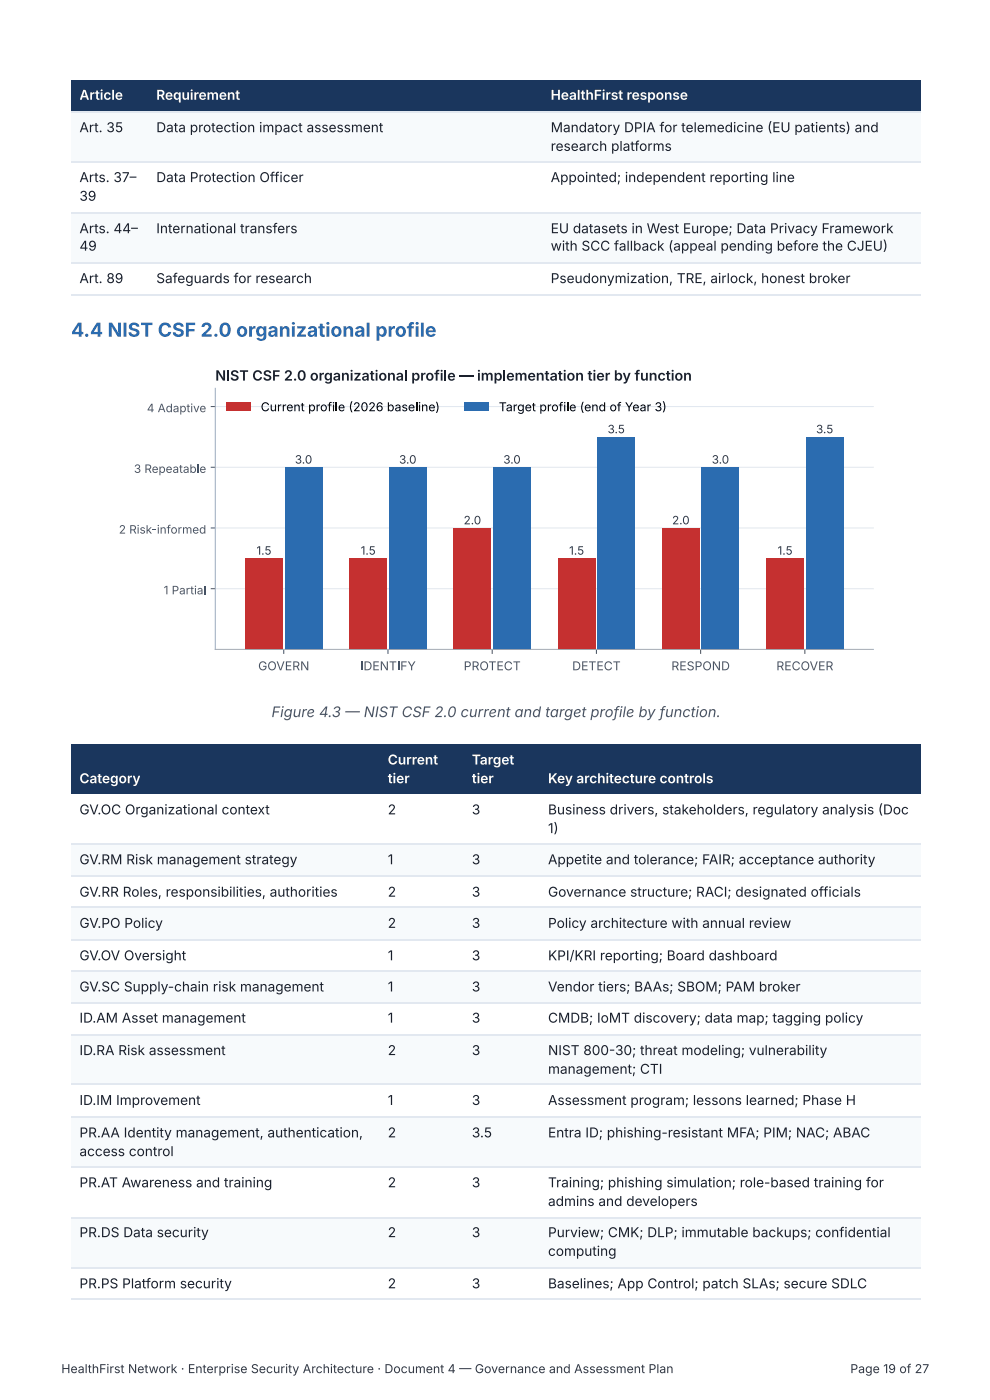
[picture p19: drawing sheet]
<svg xmlns="http://www.w3.org/2000/svg" width="210mm" height="297mm" viewBox="0 0 210 297" stroke-linecap="round" stroke-linejoin="round" font-family="sans-serif">
<defs><g id="words">
<text font-size="4.1" fill="#2b6cb0" x="15.1" y="71.4">4.4 NIST CSF 2.0 organizational profile</text>
<text font-size="3.1" fill="#4a5568" x="57.6" y="152.1">Figure 4.3 — NIST CSF 2.0 current and target profile by function.</text>
<g font-size="2.9" fill="#fff">
<text x="16.8" y="21.2">Article</text>
<text x="33.1" y="21.2">Requirement</text>
<text x="116.8" y="21.2">HealthFirst response</text>
<text x="16.8" y="166.2">Category</text>
<text x="82.2" y="162.2">Current</text>
<text x="82.2" y="166.2">tier</text>
<text x="100" y="162.2">Target</text>
<text x="100" y="166.2">tier</text>
<text x="116.2" y="166.2">Key architecture controls</text>
</g>
<g font-size="2.9" fill="#1a202c">
<text x="16.8" y="28">Art. 35</text>
<text x="33.1" y="28">Data protection impact assessment</text>
<text x="116.8" y="28">Mandatory DPIA for telemedicine (EU patients) and</text>
<text x="116.8" y="32">research platforms</text>
<text x="16.8" y="38.6">Arts. 37–</text>
<text x="33.1" y="38.6">Data Protection Officer</text>
<text x="116.8" y="38.6">Appointed; independent reporting line</text>
<text x="16.8" y="42.6">39</text>
<text x="16.8" y="49.5">Arts. 44–</text>
<text x="16.8" y="53.2">49</text>
<text x="33.1" y="49.5">International transfers</text>
<text x="116.8" y="49.5">EU datasets in West Europe; Data Privacy Framework</text>
<text x="116.8" y="53.2">with SCC fallback (appeal pending before the CJEU)</text>
<text x="16.8" y="60.1">Art. 89</text>
<text x="33.1" y="60.1">Safeguards for research</text>
<text x="116.8" y="60.1">Pseudonymization, TRE, airlock, honest broker</text>
<text x="16.8" y="172.8">GV.OC Organizational context</text>
<text x="82.2" y="172.8">2</text>
<text x="100" y="172.8">3</text>
<text x="116.2" y="172.8">Business drivers, stakeholders, regulatory analysis (Doc</text>
<text x="116.2" y="176.7">1)</text>
<text x="16.8" y="183.4">GV.RM Risk management strategy</text>
<text x="82.2" y="183.4">1</text>
<text x="100" y="183.4">3</text>
<text x="116.2" y="183.4">Appetite and tolerance; FAIR; acceptance authority</text>
<text x="16.8" y="190.2">GV.RR Roles, responsibilities, authorities</text>
<text x="82.2" y="190.2">2</text>
<text x="100" y="190.2">3</text>
<text x="116.2" y="190.2">Governance structure; RACI; designated officials</text>
<text x="16.8" y="196.9">GV.PO Policy</text>
<text x="82.2" y="196.9">2</text>
<text x="100" y="196.9">3</text>
<text x="116.2" y="196.9">Policy architecture with annual review</text>
<text x="16.8" y="203.7">GV.OV Oversight</text>
<text x="82.2" y="203.7">1</text>
<text x="100" y="203.7">3</text>
<text x="116.2" y="203.7">KPI/KRI reporting; Board dashboard</text>
<text x="16.8" y="210.3">GV.SC Supply-chain risk management</text>
<text x="82.2" y="210.3">1</text>
<text x="100" y="210.3">3</text>
<text x="116.2" y="210.3">Vendor tiers; BAAs; SBOM; PAM broker</text>
<text x="16.8" y="217">ID.AM Asset management</text>
<text x="82.2" y="217">1</text>
<text x="100" y="217">3</text>
<text x="116.2" y="217">CMDB; IoMT discovery; data map; tagging policy</text>
<text x="16.8" y="223.8">ID.RA Risk assessment</text>
<text x="82.2" y="223.8">2</text>
<text x="100" y="223.8">3</text>
<text x="116.2" y="223.8">NIST 800-30; threat modeling; vulnerability</text>
<text x="116.2" y="227.8">management; CTI</text>
<text x="16.8" y="234.4">ID.IM Improvement</text>
<text x="82.2" y="234.4">1</text>
<text x="100" y="234.4">3</text>
<text x="116.2" y="234.4">Assessment program; lessons learned; Phase H</text>
<text x="16.8" y="241.3">PR.AA Identity management, authentication,</text>
<text x="16.8" y="245.3">access control</text>
<text x="82.2" y="241.3">2</text>
<text x="100" y="241.3">3.5</text>
<text x="116.2" y="241.3">Entra ID; phishing-resistant MFA; PIM; NAC; ABAC</text>
<text x="16.8" y="251.9">PR.AT Awareness and training</text>
<text x="82.2" y="251.9">2</text>
<text x="100" y="251.9">3</text>
<text x="116.2" y="251.9">Training; phishing simulation; role-based training for</text>
<text x="116.2" y="255.9">admins and developers</text>
<text x="16.8" y="262.5">PR.DS Data security</text>
<text x="82.2" y="262.5">2</text>
<text x="100" y="262.5">3</text>
<text x="116.2" y="262.5">Purview; CMK; DLP; immutable backups; confidential</text>
<text x="116.2" y="266.4">computing</text>
<text x="16.8" y="273.3">PR.PS Platform security</text>
<text x="82.2" y="273.3">2</text>
<text x="100" y="273.3">3</text>
<text x="116.2" y="273.3">Baselines; App Control; patch SLAs; secure SDLC</text>
</g>
<g font-size="2.6" fill="#313842">
<text x="13" y="291.3">HealthFirst Network · Enterprise Security Architecture · Document 4 — Governance and Assessment Plan</text>
<text x="180.3" y="291.3">Page 19 of 27</text>
</g>
</g></defs>
<g fill="#1a365d">
<path d="M15.1 16.9h16.4v6.9h-16.4z"/>
<path d="M31.5 16.9h83.6v6.9h-83.6z"/>
<path d="M115.1 16.9h80v6.9h-80z"/>
</g>
<g fill="#f7fafc">
<path d="M15.1 23.8h16.4v10.6h-16.4z"/>
<path d="M31.5 23.8h83.6v10.6h-83.6z"/>
<path d="M115.1 23.8h80v10.6h-80z"/>
<path d="M15.1 45h16.4v10.8h-16.4z"/>
<path d="M31.5 45h83.6v10.8h-83.6z"/>
<path d="M115.1 45h80v10.8h-80z"/>
</g>
<path d="M15.1 23.7h180M15.1 34.3h180M15.1 45.1h180M15.1 55.7h180M15.1 62.6h180" fill="none" stroke="#e2e8f0" stroke-width=".26"/>
<g fill="#1a365d">
<path d="M15.1 158h65.3v10.5h-65.3z"/>
<path d="M80.4 158h17.8v10.5h-17.8z"/>
<path d="M98.2 158h16.1v10.5h-16.1z"/>
<path d="M114.3 158h80.8v10.5h-80.8z"/>
</g>
<g fill="#f7fafc">
<path d="M15.1 179.1h65.3v6.6h-65.3z"/>
<path d="M80.4 179.1h17.8v6.6h-17.8z"/>
<path d="M98.2 179.1h16.1v6.6h-16.1z"/>
<path d="M114.3 179.1h80.8v6.6h-80.8z"/>
<path d="M15.1 192.6h65.3v6.6h-65.3z"/>
<path d="M80.4 192.6h17.8v6.6h-17.8z"/>
<path d="M98.2 192.6h16.1v6.6h-16.1z"/>
<path d="M114.3 192.6h80.8v6.6h-80.8z"/>
<path d="M15.1 206.1h65.3v6.6h-65.3z"/>
<path d="M80.4 206.1h17.8v6.6h-17.8z"/>
<path d="M98.2 206.1h16.1v6.6h-16.1z"/>
<path d="M114.3 206.1h80.8v6.6h-80.8z"/>
<path d="M15.1 219.6h65.3v10.6h-65.3z"/>
<path d="M80.4 219.6h17.8v10.6h-17.8z"/>
<path d="M98.2 219.6h16.1v10.6h-16.1z"/>
<path d="M114.3 219.6h80.8v10.6h-80.8z"/>
<path d="M15.1 236.8h65.3v10.9h-65.3z"/>
<path d="M80.4 236.8h17.8v10.9h-17.8z"/>
<path d="M98.2 236.8h16.1v10.9h-16.1z"/>
<path d="M114.3 236.8h80.8v10.9h-80.8z"/>
<path d="M15.1 258.2h65.3v10.6h-65.3z"/>
<path d="M80.4 258.2h17.8v10.6h-17.8z"/>
<path d="M98.2 258.2h16.1v10.6h-16.1z"/>
<path d="M114.3 258.2h80.8v10.6h-80.8z"/>
</g>
<g fill="none" stroke="#e2e8f0" stroke-width=".26">
<path d="M15.1 179h180M15.1 185.9h180M15.1 192.5h180M15.1 199.4h180M15.1 206h180M15.1 212.9h180M15.1 219.5h180M15.1 230.1h180M15.1 236.9h180M15.1 247.5h180M15.1 258.4h180M15.1 268.9h180"/>
<path d="M15.1 275.6h180"/>
</g>
<g fill="#fff">
<path d="M22.2 74.9h165.9v70.9h-165.9z"/>
<path d="M45.6 82.4h139.6v55.4h-139.6z"/>
</g>
<path d="M60.2 137.8v.9" fill="none" stroke="#4a5568" stroke-width=".22"/>
<g fill="#4a5568">
<path d="M55.1 140.5a.8 .8 0 0 1 1.4 .4h-.2a.64 .64 0 0 0-1-.3 .64 .64 0 0 0-.1 1 .56 .56 0 0 0 .6 .4 .56 .56 0 0 0 .5-.5h-.5v-.2h.7a.87 .87 0 0 1-1.1 .9 .87 .87 0 0 1-.5-1.3z"/>
<path d="M58.6 140.3h.3l.6 1.7 .6-1.7h.2l-.7 1.9h-.3z"/>
<path d="M60.6 140.3h1.2v.2h-1v.6h.9v.3h-.9v.6h1v.2h-1.2z"/>
<path d="M63.9 140.3h.2l1 1.6v-1.6h.3v1.9h-.3l-1-1.6v1.6h-.2z"/>
<path d="M57.1 140.5a.91 .91 0 0 0 0 1.5 .91 .91 0 0 0 1.4-.3 .9 .9 0 0 0-.3-1.2 .9 .9 0 0 0-1.1 0zM57.2 140.7a.67 .67 0 0 1 1.1 .6 .67 .67 0 0 1-1.1 .5 .96 .96 0 0 1 0-1.1z"/>
<path d="M62.2 140.3v1.9h.2v-.7h.5l.4 .7h.2l-.4-.8a.58 .58 0 0 0 .4-.7 .58 .58 0 0 0-.7-.4zM62.4 140.5l.7 .1a.38 .38 0 0 1 0 .6l-.7 .1z"/>
</g>
<path d="M82.3 137.8v.9" fill="none" stroke="#4a5568" stroke-width=".22"/>
<g fill="#4a5568">
<path d="M76.6 140.3h.2v1.9h-.2z"/>
<path d="M79.2 140.3h1.1v.2h-.9v.6h.9v.3h-.9v.6h.9v.2h-1.1z"/>
<path d="M80.7 140.3h.3l1 1.6v-1.6h.2v1.9h-.3l-.9-1.6v1.6h-.3z"/>
<path d="M82.6 140.3h1.4v.2h-.6v1.7h-.2v-1.7h-.6z"/>
<path d="M84.4 140.3h.2v1.9h-.2z"/>
<path d="M85.1 140.3h1.1v.2h-.9v.7h.8v.2h-.8v.8h-.2z"/>
<path d="M86.5 140.3h.2l.6 .9 .5-.9h.3l-.7 1.1v.8h-.3v-.8z"/>
<path d="M77.3 140.3v1.9a1.06 1.06 0 0 0 1.3-.3 1.06 1.06 0 0 0-.1-1.3l-.2-.2zM77.5 140.5a.77 .77 0 0 1 1 .8 .77 .77 0 0 1-1 .7z"/>
</g>
<path d="M104.4 137.8v.9" fill="none" stroke="#4a5568" stroke-width=".22"/>
<g fill="#4a5568">
<path d="M103.7 140.3h1.4v.2h-.6v1.7h-.2v-1.7h-.6z"/>
<path d="M105.5 140.3h1.1v.2h-.9v.6h.9v.3h-.9v.6h.9v.2h-1.1z"/>
<path d="M107.2 140.5a.79 .79 0 0 1 .8-.2 .79 .79 0 0 1 .6 .6h-.3a.64 .64 0 0 0-.9-.3 .64 .64 0 0 0-.2 1 .56 .56 0 0 0 .6 .4 .56 .56 0 0 0 .5-.4h.3a.87 .87 0 0 1-1.2 .5 .87 .87 0 0 1-.4-1.2z"/>
<path d="M108.8 140.3h1.5v.2h-.6v1.7h-.3v-1.7h-.6z"/>
<path d="M98.5 140.3v1.9h.3v-.7a.76 .76 0 0 0 1-.6 .58 .58 0 0 0-.6-.6zM98.8 140.5l.6 .1a.42 .42 0 0 1 0 .7h-.6z"/>
<path d="M100.2 140.3v1.9h.2v-.7h.5l.4 .7h.3l-.5-.8a.58 .58 0 0 0 .4-.7 .58 .58 0 0 0-.7-.4zM100.4 140.5l.7 .1a.38 .38 0 0 1 0 .6l-.7 .1z"/>
<path d="M102 140.5a.91 .91 0 0 0 0 1.5 .91 .91 0 0 0 1.4-.3 .9 .9 0 0 0-.2-1.2 .9 .9 0 0 0-1.2 0zM102.2 140.7a.67 .67 0 0 1 1 .6 .67 .67 0 0 1-1 .5 .96 .96 0 0 1 0-1.1z"/>
</g>
<path d="M126.4 137.8v.9" fill="none" stroke="#4a5568" stroke-width=".22"/>
<g fill="#4a5568">
<path d="M123.4 140.3h1.2v.2h-.9v.6h.8v.3h-.8v.6h.9v.2h-1.2z"/>
<path d="M124.9 140.3h1.4v.2h-.6v1.7h-.2v-1.7h-.6z"/>
<path d="M126.7 140.3h1.1v.2h-.9v.6h.9v.3h-.9v.6h.9v.2h-1.1z"/>
<path d="M128.4 140.5a.79 .79 0 0 1 .8-.2 .79 .79 0 0 1 .6 .6h-.3a.64 .64 0 0 0-.9-.3 .64 .64 0 0 0-.2 1 .56 .56 0 0 0 .6 .4 .56 .56 0 0 0 .5-.4h.3a.87 .87 0 0 1-1.3 .5 .87 .87 0 0 1-.3-1.2z"/>
<path d="M130 140.3h1.5v.2h-.6v1.7h-.3v-1.7h-.6z"/>
<path d="M121.5 140.3v1.9a1.06 1.06 0 0 0 1.3-.3 1.06 1.06 0 0 0 0-1.3l-.3-.2zM121.8 140.5a.77 .77 0 0 1 1 .8 .77 .77 0 0 1-1 .7z"/>
</g>
<path d="M148.5 137.8v.9" fill="none" stroke="#4a5568" stroke-width=".22"/>
<g fill="#4a5568">
<path d="M144.2 140.3h1.2v.2h-.9v.6h.8v.3h-.8v.6h.9v.2h-1.2z"/>
<path d="M146 140.4a.71 .71 0 0 1 1.1 .4h-.3a.39 .39 0 0 0-.4-.3 .39 .39 0 0 0-.3 .5l.3 .1a.61 .61 0 0 1 .7 .7 .61 .61 0 0 1-1 .4l-.4-.5h.3a.43 .43 0 0 0 .5 .3 .43 .43 0 0 0 .3-.5l-.3-.1a.56 .56 0 0 1-.6-.3 .56 .56 0 0 1 .1-.7z"/>
<path d="M151.1 140.3h.3l1 1.6v-1.6h.2v1.9h-.2l-1-1.6v1.6h-.3z"/>
<path d="M142.6 140.3v1.9h.2v-.7h.5l.4 .7h.2l-.4-.8a.58 .58 0 0 0 .3-.7 .58 .58 0 0 0-.6-.4zM142.8 140.5l.6 .1a.38 .38 0 0 1 0 .6l-.6 .1z"/>
<path d="M147.5 140.3v1.9h.2v-.7a.76 .76 0 0 0 1.1-.6 .58 .58 0 0 0-.7-.6zM147.7 140.5l.7 .1a.42 .42 0 0 1 0 .7h-.7z"/>
<path d="M149.3 140.5a.91 .91 0 0 0 0 1.5 .91 .91 0 0 0 1.4-.3 .9 .9 0 0 0-.2-1.2 .9 .9 0 0 0-1.2 0zM149.5 140.7a.67 .67 0 0 1 1 .6 .67 .67 0 0 1-1 .5 .96 .96 0 0 1 0-1.1z"/>
<path d="M153.1 140.3v1.9a1.06 1.06 0 0 0 1.3-.3 1.06 1.06 0 0 0 0-1.3l-.3-.2zM153.3 140.5a.77 .77 0 0 1 1.1 .8 .77 .77 0 0 1-1.1 .7z"/>
</g>
<path d="M170.6 137.8v.9" fill="none" stroke="#4a5568" stroke-width=".22"/>
<g fill="#4a5568">
<path d="M166.5 140.3h1.2v.2h-1v.6h.9v.3h-.9v.6h1v.2h-1.2z"/>
<path d="M168.2 140.5a.79 .79 0 0 1 .8-.2 .79 .79 0 0 1 .6 .6h-.2a.64 .64 0 0 0-1-.3 .64 .64 0 0 0-.1 1 .56 .56 0 0 0 .5 .4 .56 .56 0 0 0 .6-.4h.2a.87 .87 0 0 1-1.2 .5 .87 .87 0 0 1-.3-1.2z"/>
<path d="M171.7 140.3h.3l.5 1.7 .6-1.7h.3l-.7 1.9h-.3z"/>
<path d="M173.7 140.3h1.1v.2h-.9v.6h.9v.3h-.9v.6h.9v.2h-1.1z"/>
<path d="M164.8 140.3v1.9h.3v-.7h.4l.4 .7h.3l-.4-.8a.58 .58 0 0 0 .3-.7 .58 .58 0 0 0-.6-.4zM165.1 140.5l.6 .1a.38 .38 0 0 1 0 .6l-.6 .1z"/>
<path d="M170.1 140.5a.91 .91 0 0 0 0 1.5 .91 .91 0 0 0 1.4-.3 .9 .9 0 0 0-.2-1.2 .9 .9 0 0 0-1.2 0zM170.3 140.7a.67 .67 0 0 1 1 .6 .67 .67 0 0 1-1 .5 .96 .96 0 0 1 0-1.1z"/>
<path d="M175.2 140.3v1.9h.3v-.7h.4l.4 .7h.3l-.4-.8a.58 .58 0 0 0 .3-.7 .58 .58 0 0 0-.6-.4zM175.5 140.5l.6 .1a.38 .38 0 0 1 0 .6l-.6 .1z"/>
</g>
<path d="M45.6 124.9h139.6" fill="none" stroke="#e2e8f0" stroke-width=".22"/>
<path d="M44.7 124.9h.9" fill="none" stroke="#4a5568" stroke-width=".22"/>
<g fill="#4a5568">
<path d="M34.8 124.6l.4-.3h.3v1.8h-.2v-1.6l-.5 .3z"/>
<path d="M39.6 124.7h.2v.2l.4-.2v.2l-.4 .2v1h-.2z"/>
<path d="M40.6 124.4h.2v.3h.3v.2h-.3v.8l.3 .4-.5-.2v-1h-.2v-.2h.2z"/>
<path d="M43.3 124.3h.2v1.8h-.2z"/>
<path d="M36.6 124.3v1.8h.2v-.7a.72 .72 0 0 0 1-.5 .54 .54 0 0 0-.6-.6zM36.8 124.5h.7a.4 .4 0 0 1 0 .7h-.7z"/>
<path d="M38.3 124.9l-.2 .1 .2 .1 .5-.2 .2 .3-.2 .1a.53 .53 0 0 0-.7 .6l.4 .2 .5-.2v.2h.2l-.1-1.2-.4-.2zM38.3 125.6l.7-.2a.36 .36 0 0 1-.2 .5 .36 .36 0 0 1-.5-.2z"/>
<path d="M41.3 124.7v1.4h.2v-1.4zM41.3 124.4a.15 .15 0 0 0 .3 0 .15 .15 0 0 0-.3 0z"/>
<path d="M42 124.9l-.1 .1 .2 .1 .5-.2 .1 .3-.1 .1a.53 .53 0 0 0-.7 .6l.4 .2 .4-.2v.2h.2l-.1-1.2-.4-.2zM42.1 125.6l.6-.2a.36 .36 0 0 1-.2 .5 .36 .36 0 0 1-.4-.2z"/>
</g>
<path d="M45.6 112h139.6" fill="none" stroke="#e2e8f0" stroke-width=".22"/>
<path d="M44.7 112h.9" fill="none" stroke="#4a5568" stroke-width=".22"/>
<g fill="#4a5568">
<path d="M25.5 111.6a.55 .55 0 0 1 .8-.1 .55 .55 0 0 1 0 .8l-.6 .7h.8v.2h-1.1l.7-1a.34 .34 0 0 0 0-.6 .34 .34 0 0 0-.5 .3h-.2z"/>
<path d="M29.8 112a.55 .55 0 0 1 .9 .2l-.4-.2-.3 .2 .6 .3 .2 .3a.55 .55 0 0 1-.5 .4 .55 .55 0 0 1-.6-.3l.2-.1 .3 .2 .3-.2-.7-.4z"/>
<path d="M31.1 111.4h.2v1.1l.6-.6h.3l-.6 .5 .6 .8h-.3l-.5-.6-.1 .1v.5h-.2z"/>
<path d="M32.3 112.3h.8v.2h-.8z"/>
<path d="M34.1 111.9h.2v.2l.1-.1a.47 .47 0 0 1 .7 .1v1.1h-.2v-.8a.32 .32 0 0 0-.2-.4 .32 .32 0 0 0-.4 .2v1h-.2z"/>
<path d="M35.7 111.5l.5-.1-.4 .3v.2h.3v.1h-.3v1.2h-.2v-1.2h-.3v-.1h.3z"/>
<path d="M37.8 111.9h.2l.1 .2 .4-.3v.3l-.4 .1-.1 1h-.2z"/>
<path d="M38.8 111.9h.2v.2l.4-.3 .3 .3 .1-.1a.44 .44 0 0 1 .5-.1 .44 .44 0 0 1 .3 .4v.9h-.2v-.9l-.3-.3-.3 .2v1h-.2l-.1-1-.3-.1-.2 .3v.8h-.2z"/>
<path d="M27.6 111.4v1.8h.2v-.7h.5l.3 .7h.3l-.4-.7a.55 .55 0 0 0 .3-.7 .55 .55 0 0 0-.6-.4zM27.8 111.6l.6 .1a.36 .36 0 0 1 0 .6h-.6z"/>
<path d="M29.2 111.9v1.3h.2v-1.3zM29.1 111.5a.15 .15 0 0 0 .3 0 .15 .15 0 0 0-.3 0z"/>
<path d="M33.5 111.9v1.3h.2v-1.3zM33.4 111.5a.15 .15 0 0 0 .3 0 .15 .15 0 0 0-.3 0z"/>
<path d="M36.2 112.6a.67 .67 0 0 0 1.3 0 .67 .67 0 0 0-1.3 0zM36.4 112.6a.5 .5 0 0 1 1 0 .5 .5 0 0 1-1 0z"/>
<path d="M41.1 112a.67 .67 0 0 0 0 1 .67 .67 0 0 0 1-.1l-.2-.1a.39 .39 0 0 1-.7 0l-.1-.2 1-.1a.59 .59 0 0 0-.3-.6 .59 .59 0 0 0-.7 .1zM41.3 112.1a.37 .37 0 0 1 .4 0 .37 .37 0 0 1 .2 .3h-.8z"/>
<path d="M42.5 112a.63 .63 0 0 0-.1 .9 .63 .63 0 0 0 .9 .1v.2h.2v-1.8h-.2v.7l-.1-.1a.5 .5 0 0 0-.7 0zM42.5 112.6a.46 .46 0 0 1 .9 0 .46 .46 0 0 1-.9 0z"/>
</g>
<path d="M45.6 99.1h139.6" fill="none" stroke="#e2e8f0" stroke-width=".22"/>
<path d="M44.7 99.1h.9" fill="none" stroke="#4a5568" stroke-width=".22"/>
<g fill="#4a5568">
<path d="M28.7 98.7a.55 .55 0 0 1 .7-.2 .55 .55 0 0 1 .3 .7l-.3 .2 .2 .1a.58 .58 0 0 1-.3 .9 .58 .58 0 0 1-.8-.5h.3l.2 .2a.37 .37 0 0 0 .4 0 .37 .37 0 0 0 .1-.4l-.5-.2v-.2h.3a.3 .3 0 0 0 .2-.4 .3 .3 0 0 0-.3-.2l-.6 .3z"/>
<path d="M38.2 98.7h.2v.3h.3v.2h-.3v.8l.3 .3-.5-.1v-1h-.2v-.2h.2z"/>
<path d="M41.9 98.5h.2v1.8h-.2z"/>
<path d="M30.8 98.5v1.8h.3v-.7h.4l.4 .7h.2l-.4-.7a.55 .55 0 0 0 .3-.7 .55 .55 0 0 0-.6-.4zM31.1 98.7l.6 .1a.36 .36 0 0 1 0 .6h-.6z"/>
<path d="M32.5 99.2a.67 .67 0 0 0 0 1 .67 .67 0 0 0 1-.2h-.2a.39 .39 0 0 1-.7 0l-.1-.3 1-.1a.59 .59 0 0 0-.4-.6 .59 .59 0 0 0-.6 .2zM32.7 99.2a.37 .37 0 0 1 .4 0 .37 .37 0 0 1 .2 .3h-.8z"/>
<path d="M33.8 99v1.8h.2v-.7a.55 .55 0 0 0 .7 .2 .55 .55 0 0 0 .3-.6 .55 .55 0 0 0-.3-.7 .55 .55 0 0 0-.7 .2v-.2zM33.9 99.7a.46 .46 0 0 1 .9 0 .46 .46 0 0 1-.9 0z"/>
<path d="M35.4 99.2a.67 .67 0 0 0 0 1 .67 .67 0 0 0 1-.2h-.2a.39 .39 0 0 1-.7 0v-.3l.9-.1a.59 .59 0 0 0-.3-.6 .59 .59 0 0 0-.7 .2zM35.6 99.2a.37 .37 0 0 1 .4 0 .37 .37 0 0 1 .2 .3h-.7z"/>
<path d="M36.9 99.1l-.2 .2 .2 .1 .5-.2 .2 .2-.2 .1a.53 .53 0 0 0-.6 .7l.3 .2 .5-.3v.2h.2l-.1-1.2-.4-.1zM37 99.8l.6-.1a.36 .36 0 0 1-.2 .4 .36 .36 0 0 1-.5-.1z"/>
<path d="M39.1 99.1l-.2 .2 .2 .1 .5-.2 .2 .2-.2 .1a.53 .53 0 0 0-.6 .7l.4 .2 .4-.3v.2h.2l-.1-1.2-.4-.1zM39.2 99.8l.6-.1a.36 .36 0 0 1-.2 .4 .36 .36 0 0 1-.5-.1z"/>
<path d="M40.4 98.5v1.8h.2v-.2a.6 .6 0 0 0 .8 .1 .6 .6 0 0 0 .1-.8 .52 .52 0 0 0-.4-.4 .52 .52 0 0 0-.5 .2v-.7zM40.5 99.7a.46 .46 0 0 1 .9 0 .46 .46 0 0 1-.9 0z"/>
<path d="M42.6 99.2a.67 .67 0 0 0 0 1 .67 .67 0 0 0 1-.2h-.2a.39 .39 0 0 1-.7 0l-.1-.3 1-.1a.59 .59 0 0 0-.3-.6 .59 .59 0 0 0-.7 .2zM42.8 99.2a.37 .37 0 0 1 .4 0 .37 .37 0 0 1 .2 .3h-.8z"/>
</g>
<path d="M45.6 86.3h139.6" fill="none" stroke="#e2e8f0" stroke-width=".22"/>
<path d="M44.7 86.3h.9" fill="none" stroke="#4a5568" stroke-width=".22"/>
<g fill="#4a5568">
<path d="M39.8 85.8h.2v.3h.3v.2h-.3v.8l.3 .3-.5-.1v-1h-.2v-.2h.2z"/>
<path d="M41 86.1h.2l.4 1.1 .4-1.1h.3l-.5 1.3h-.3z"/>
<path d="M32.1 85.7l-.8 1.4h.8v.3h.2v-.3h.3v-.2h-.3v-1.2zM32.1 85.9v1h-.6z"/>
<path d="M34.1 85.7l-.6 1.7h.2l.2-.5h.7l.2 .5h.3l-.7-1.7zM34.3 85.8l.3 .9h-.6z"/>
<path d="M35.4 86.3a.63 .63 0 0 0-.1 .9 .63 .63 0 0 0 .9 0v.2h.3v-1.7h-.3v.6v-.1a.5 .5 0 0 0-.8 .1zM35.4 86.8a.46 .46 0 0 1 .9 0 .46 .46 0 0 1-.9 0z"/>
<path d="M36.9 86.2l-.1 .2 .2 .1 .5-.2 .1 .2-.1 .1a.53 .53 0 0 0-.7 .7l.4 .2 .4-.2v.1h.2l-.1-1.2-.4-.1zM37 87l.6-.2a.36 .36 0 0 1-.2 .4 .36 .36 0 0 1-.4-.1z"/>
<path d="M38.2 86.1v1.8h.2v-.7a.55 .55 0 0 0 .7 .2 .55 .55 0 0 0 .3-.6 .55 .55 0 0 0-.3-.7 .55 .55 0 0 0-.7 .2v-.2zM38.4 86.8a.46 .46 0 0 1 .9 0 .46 .46 0 0 1-.9 0z"/>
<path d="M40.5 86.1v1.3h.3v-1.3zM40.5 85.7a.15 .15 0 0 0 .3 0 .15 .15 0 0 0-.3 0z"/>
<path d="M42.6 86.3a.67 .67 0 0 0 0 1 .67 .67 0 0 0 1-.2h-.2a.39 .39 0 0 1-.7 0l-.1-.3h1a.59 .59 0 0 0-.3-.7 .59 .59 0 0 0-.7 .2zM42.8 86.3a.37 .37 0 0 1 .4 0 .37 .37 0 0 1 .2 .4h-.8z"/>
</g>
<g fill="#c53030">
<path d="M52 118.5h7.9v19.3h-7.9z"/>
<path d="M74.1 118.5h7.9v19.3h-7.9z"/>
<path d="M96.2 112h7.9v25.8h-7.9z"/>
<path d="M118.3 118.5h7.9v19.3h-7.9z"/>
<path d="M140.4 112h7.9v25.8h-7.9z"/>
<path d="M162.5 118.5h7.9v19.3h-7.9z"/>
</g>
<g fill="#2b6cb0">
<path d="M60.4 99.1h7.9v38.7h-7.9z"/>
<path d="M82.5 99.1h7.9v38.7h-7.9z"/>
<path d="M104.6 99.1h7.9v38.7h-7.9z"/>
<path d="M126.7 92.7h7.9v45.1h-7.9z"/>
<path d="M148.8 99.1h7.9v38.7h-7.9z"/>
<path d="M170.9 92.7h7.9v45.1h-7.9z"/>
</g>
<path d="M45.6 82.4v55.4h139.6" fill="none" stroke="#a0aec0" stroke-width=".22"/>
<g fill="#2d3748">
<path d="M54.5 116.2l.4-.3h.3v1.8h-.3v-1.6l-.4 .3z"/>
<path d="M56.4 115.9h.9v.2h-.7l-.1 .5a.59 .59 0 0 1 .8 .3 .59 .59 0 0 1-.3 .8 .59 .59 0 0 1-.8-.5l.3 .2a.4 .4 0 0 0 .6-.1 .4 .4 0 0 0-.1-.5 .4 .4 0 0 0-.5 0h-.2z"/>
<path d="M76.6 116.2l.4-.3h.3v1.8h-.3v-1.6l-.4 .3z"/>
<path d="M78.5 115.9h.9v.2h-.7l-.1 .5a.59 .59 0 0 1 .8 .3 .59 .59 0 0 1-.3 .8 .59 .59 0 0 1-.8-.5l.3 .2a.4 .4 0 0 0 .6-.1 .4 .4 0 0 0-.1-.5 .4 .4 0 0 0-.5 0h-.2z"/>
<path d="M98.6 109.7a.55 .55 0 0 1 .8-.2 .55 .55 0 0 1 0 .8l-.6 .7h.8v.2h-1.1l.7-1a.34 .34 0 0 0 0-.5 .34 .34 0 0 0-.5 .3h-.2z"/>
<path d="M120.8 116.2l.4-.3h.2v1.8h-.2v-1.6l-.4 .3z"/>
<path d="M122.7 115.9h.9v.2h-.7l-.1 .5a.59 .59 0 0 1 .8 .3 .59 .59 0 0 1-.3 .8 .59 .59 0 0 1-.8-.5l.3 .2a.4 .4 0 0 0 .6-.1 .4 .4 0 0 0-.1-.5 .4 .4 0 0 0-.5 0h-.2z"/>
<path d="M142.8 109.7a.55 .55 0 0 1 .8-.2 .55 .55 0 0 1 0 .8l-.6 .7h.8v.2h-1.1l.7-1a.34 .34 0 0 0 0-.5 .34 .34 0 0 0-.5 .3h-.2z"/>
<path d="M165 116.2l.4-.3h.2v1.8h-.2v-1.6l-.4 .3z"/>
<path d="M166.9 115.9h.9v.2h-.8v.5a.59 .59 0 0 1 .8 .3 .59 .59 0 0 1-.3 .8 .59 .59 0 0 1-.8-.5l.3 .2a.4 .4 0 0 0 .6-.1 .4 .4 0 0 0-.1-.5 .4 .4 0 0 0-.5 0h-.3z"/>
<path d="M62.8 96.8a.55 .55 0 0 1 .7-.2 .55 .55 0 0 1 .3 .6l-.3 .2 .2 .1a.58 .58 0 0 1-.3 .9 .58 .58 0 0 1-.7-.5h.2l.2 .2a.37 .37 0 0 0 .4 0 .37 .37 0 0 0 .1-.4l-.5-.2v-.2h.3a.3 .3 0 0 0 .2-.3 .3 .3 0 0 0-.3-.3l-.6 .3z"/>
<path d="M84.9 96.8a.55 .55 0 0 1 .7-.2 .55 .55 0 0 1 .3 .6l-.3 .2 .2 .1a.58 .58 0 0 1-.3 .9 .58 .58 0 0 1-.7-.5h.2l.2 .2a.37 .37 0 0 0 .4 0 .37 .37 0 0 0 .1-.4l-.5-.2v-.2h.3a.3 .3 0 0 0 .2-.3 .3 .3 0 0 0-.3-.3l-.6 .3z"/>
<path d="M107 96.8a.55 .55 0 0 1 .7-.2 .55 .55 0 0 1 .3 .6l-.3 .2 .2 .1a.58 .58 0 0 1-.3 .9 .58 .58 0 0 1-.7-.5h.2l.2 .2a.37 .37 0 0 0 .4 0 .37 .37 0 0 0 .1-.4l-.5-.2v-.2h.3a.3 .3 0 0 0 .2-.3 .3 .3 0 0 0-.3-.3l-.6 .3z"/>
<path d="M129.1 90.3a.55 .55 0 0 1 .7-.2 .55 .55 0 0 1 .3 .7l-.3 .2 .2 .1a.58 .58 0 0 1-.2 .9 .58 .58 0 0 1-.8-.5h.2l.2 .2a.37 .37 0 0 0 .4 0 .37 .37 0 0 0 .1-.4l-.5-.2v-.2h.3a.3 .3 0 0 0 .2-.4 .3 .3 0 0 0-.3-.2l-.6 .3z"/>
<path d="M131.3 90.1h.9v.2h-.7l-.1 .6a.59 .59 0 0 1 .9 .2 .59 .59 0 0 1-.4 .8 .59 .59 0 0 1-.7-.4l.2 .1a.4 .4 0 0 0 .6 0 .4 .4 0 0 0 0-.6 .4 .4 0 0 0-.6 0h-.2z"/>
<path d="M151.2 96.8a.55 .55 0 0 1 .7-.2 .55 .55 0 0 1 .3 .6l-.3 .2 .2 .1a.58 .58 0 0 1-.3 .9 .58 .58 0 0 1-.7-.5h.2l.2 .2a.37 .37 0 0 0 .4 0 .37 .37 0 0 0 .1-.4l-.5-.2v-.2h.3a.3 .3 0 0 0 .2-.3 .3 .3 0 0 0-.3-.3l-.6 .3z"/>
<path d="M173.3 90.3a.55 .55 0 0 1 .7-.2 .55 .55 0 0 1 .3 .7l-.3 .2 .2 .1a.58 .58 0 0 1-.3 .9 .58 .58 0 0 1-.7-.5h.2l.2 .2a.37 .37 0 0 0 .4 0 .37 .37 0 0 0 .1-.4l-.5-.2v-.2h.3a.3 .3 0 0 0 .2-.4 .3 .3 0 0 0-.3-.2l-.6 .3z"/>
<path d="M175.5 90.1h.9v.2h-.7l-.1 .6a.59 .59 0 0 1 .9 .2 .59 .59 0 0 1-.4 .8 .59 .59 0 0 1-.8-.4l.3 .1a.4 .4 0 0 0 .6 0 .4 .4 0 0 0 0-.6 .4 .4 0 0 0-.6 0h-.2z"/>
<path d="M100.8 109.7a1.02 1.02 0 0 0 .4 1.6 .99 .99 0 0 0 .7-1 .99 .99 0 0 0-.7-.9zM101.1 109.7l.1-.1a.84 .84 0 0 1 0 1.5 .86 .86 0 0 1-.1-1.4z"/>
<path d="M145 109.7a1.02 1.02 0 0 0 .4 1.6 .99 .99 0 0 0 .7-1 .99 .99 0 0 0-.7-.9zM145.2 109.7l.2-.1a.84 .84 0 0 1 0 1.5 .86 .86 0 0 1-.2-1.4z"/>
<path d="M65 96.8a1.02 1.02 0 0 0 .4 1.6 .99 .99 0 0 0 .6-.9 .99 .99 0 0 0-.6-1zM65.2 96.8l.2-.1a.84 .84 0 0 1 0 1.5 .86 .86 0 0 1-.2-1.4z"/>
<path d="M87 96.8a1.02 1.02 0 0 0 .5 1.6 .99 .99 0 0 0 .6-.9 .99 .99 0 0 0-.6-1zM87.3 96.8l.2-.1a.84 .84 0 0 1 0 1.5 .86 .86 0 0 1-.2-1.4z"/>
<path d="M109.1 96.8a1.02 1.02 0 0 0 .5 1.6 .99 .99 0 0 0 .6-.9 .99 .99 0 0 0-.6-1zM109.4 96.8l.2-.1a.84 .84 0 0 1 0 1.5 .86 .86 0 0 1-.2-1.4z"/>
<path d="M153.3 96.8a1.02 1.02 0 0 0 .5 1.6 .99 .99 0 0 0 .6-.9 .99 .99 0 0 0-.6-1zM153.6 96.8l.2-.1a.84 .84 0 0 1 0 1.5 .86 .86 0 0 1-.2-1.4z"/>
<circle cx="55.7" cy="117.5" r=".16"/>
<circle cx="77.8" cy="117.5" r=".16"/>
<circle cx="100.2" cy="111.1" r=".16"/>
<circle cx="122" cy="117.5" r=".16"/>
<circle cx="144.3" cy="111.1" r=".16"/>
<circle cx="166.2" cy="117.5" r=".16"/>
<circle cx="64.3" cy="98.2" r=".16"/>
<circle cx="86.4" cy="98.2" r=".16"/>
<circle cx="108.5" cy="98.2" r=".16"/>
<circle cx="130.6" cy="91.8" r=".16"/>
<circle cx="152.7" cy="98.2" r=".16"/>
<circle cx="174.8" cy="91.8" r=".16"/>
</g>
<path d="M45.9 78.6h.4l1 1.7v-1.7h.4v2.1h-.4l-1.1-1.7 .1 1.7h-.4z" fill="#1a202c"/>
<path d="M48.4 78.6v2.1" fill="none" stroke="#1a202c" stroke-width=".39"/>
<g fill="#1a202c">
<path d="M49.2 78.7a.84 .84 0 0 1 1.4 .5h-.4a.38 .38 0 0 0-.5-.3 .38 .38 0 0 0-.3 .4l.2 .1a.77 .77 0 0 1 .8 .3 .77 .77 0 0 1 0 .9 .9 .9 0 0 1-1.5-.5h.4a.43 .43 0 0 0 .5 .3 .43 .43 0 0 0 .3-.4l-.3-.2a.66 .66 0 0 1-.7-.3 .66 .66 0 0 1 .1-.8z"/>
<path d="M50.9 78.6h1.7v.3h-.7v1.8h-.4v-1.8h-.6z"/>
<path d="M54 78.7a.95 .95 0 0 1 1.6 .6h-.4a.6 .6 0 0 0-.8-.4 .6 .6 0 0 0-.4 .8 .6 .6 0 0 0 .4 .7 .6 .6 0 0 0 .8-.4h.4a1.02 1.02 0 0 1-1.4 .7 1.02 1.02 0 0 1-.5-1.4z"/>
<path d="M56.1 78.7a.84 .84 0 0 1 1.4 .5h-.4a.38 .38 0 0 0-.4-.3 .38 .38 0 0 0-.3 .4l.1 .1a.77 .77 0 0 1 .8 .3 .77 .77 0 0 1 0 .9 .9 .9 0 0 1-1.5-.5h.4a.43 .43 0 0 0 .5 .3 .43 .43 0 0 0 .4-.4l-.4-.2a.66 .66 0 0 1-.7-.3 .66 .66 0 0 1 .1-.8z"/>
<path d="M57.9 78.6h1.4v.3h-1v.6h.9v.4h-.9v.8h-.4z"/>
<path d="M60.6 78.7a.72 .72 0 0 1 1 0 .72 .72 0 0 1 0 1l-.7 .7h1v.3h-1.5v-.2l.9-1a.37 .37 0 0 0 0-.6 .37 .37 0 0 0-.5 .3h-.4z"/>
<path d="M67.8 79.1h.3v.3l.3-.3h.3v.3l-.5 .2-.1 1.1h-.3z"/>
<path d="M72.5 79.1h.4v.3a.56 .56 0 0 1 .6-.3 .56 .56 0 0 1 .4 .6v1h-.3l-.1-1.1a.34 .34 0 0 0-.6 0v1.1h-.4z"/>
<path d="M75.1 79.1h1.3v.3l-.8 1h.9v.3h-1.4v-.2l.9-1.1h-.9z"/>
<path d="M78.6 78.7h.4v.4h.3v.3h-.3v.9l.3 .1 .1 .3h-.5l-.2-.1-.1-1.2h-.2v-.3h.2z"/>
<path d="M82.3 79.1h.3v.3a.56 .56 0 0 1 .7-.3 .56 .56 0 0 1 .4 .6v1h-.4v-1.1a.34 .34 0 0 0-.6 0v1.1h-.4z"/>
<path d="M63.3 78.8a1.21 1.21 0 0 0 .7 2 1.17 1.17 0 0 0 .8-1.1 1.17 1.17 0 0 0-.8-1.2zM63.8 78.9h.2a.93 .93 0 0 1 0 1.5 .95 .95 0 0 1-.2-1.5z"/>
<path d="M65.8 79.9a.84 .84 0 0 0 1.6 0 .84 .84 0 0 0-1.6 0zM66.4 79.5a.49 .49 0 0 1 .6 .4 .49 .49 0 0 1-.6 .5 .71 .71 0 0 1 0-.9z"/>
<path d="M69 79.3a.77 .77 0 0 0-.2 1 .77 .77 0 0 0 1.1 .3l.1-.1v.3a.43 .43 0 0 1-.4 .3 .43 .43 0 0 1-.4-.2l-.3 .1a.82 .82 0 0 0 .8 .4 .82 .82 0 0 0 .7-.6v-1.7h-.4v.3a.56 .56 0 0 0-1-.1zM69.1 80a.5 .5 0 0 1 1 0 .5 .5 0 0 1-1 0z"/>
<path d="M70.9 79.3l-.2 .2 .4 .1 .3-.2 .3 .1v.2l-.4 .1a.52 .52 0 0 0-.6 .6 .52 .52 0 0 0 .8 .3l.2-.2v.2h.4v-1.1a.72 .72 0 0 0-1.2-.3zM71.1 80.2l.6-.2a.37 .37 0 0 1-.2 .4 .37 .37 0 0 1-.4-.1z"/>
<path d="M74.4 79.1v1.6h.3v-1.6zM74.3 78.7a.25 .25 0 0 0 .5 0 .25 .25 0 0 0-.5 0z"/>
<path d="M77 79.3l-.2 .2 .4 .1 .3-.2 .3 .1-.1 .2-.3 .1a.52 .52 0 0 0-.6 .6 .52 .52 0 0 0 .7 .3l.3-.2v.2h.4v-1.1a.72 .72 0 0 0-1.2-.3zM77.2 80.2l.6-.2a.37 .37 0 0 1-.2 .4 .37 .37 0 0 1-.5-.1z"/>
<path d="M79.6 79.1v1.6h.4v-1.6zM79.6 78.7a.25 .25 0 0 0 .5 0 .25 .25 0 0 0-.5 0z"/>
<path d="M80.3 79.9a.85 .85 0 0 0 1.7 0 .85 .85 0 0 0-1.7 0zM80.9 79.5a.49 .49 0 0 1 .6 .4 .49 .49 0 0 1-.6 .5 .71 .71 0 0 1 0-.9z"/>
<path d="M84.2 79.3l-.1 .2 .3 .1 .4-.2 .2 .1v.2l-.3 .1a.52 .52 0 0 0-.7 .6 .52 .52 0 0 0 .8 .3l.3-.2v.2h.3v-1.1a.72 .72 0 0 0-1.2-.3zM84.4 80.2l.7-.2a.37 .37 0 0 1-.2 .4 .37 .37 0 0 1-.5-.1z"/>
<circle cx="62.6" cy="80.5" r=".24"/>
</g>
<path d="M86 78.6v2.1" fill="none" stroke="#1a202c" stroke-width=".38"/>
<g fill="#1a202c">
<path d="M89.3 79.1h.4v.3l.2-.3h.3v.3l-.5 .2v1.1h-.4z"/>
<path d="M92.5 78.7l.1-.2h.6l-.1 .3h-.3v.2v.1h.3v.3h-.3v1.3h-.4v-1.3h-.3v-.3h.3z"/>
<path d="M87.4 79.1v2.3h.4v-.9a.65 .65 0 0 0 .8 .2 .65 .65 0 0 0 .4-.8 .66 .66 0 0 0-.4-.8 .66 .66 0 0 0-.8 .3v-.3zM87.7 80a.48 .48 0 0 1 .9 0 .48 .48 0 0 1-.9 0z"/>
<path d="M90.3 79.9a.84 .84 0 0 0 1.6 0 .84 .84 0 0 0-1.6 0zM90.9 79.5a.49 .49 0 0 1 .6 .4 .49 .49 0 0 1-.6 .5 .71 .71 0 0 1 0-.9z"/>
<path d="M93.4 79.1v1.6h.4v-1.6zM93.4 78.7a.25 .25 0 0 0 .5 0 .25 .25 0 0 0-.5 0z"/>
</g>
<path d="M94.4 78.6v2.1" fill="none" stroke="#1a202c" stroke-width=".38"/>
<path d="M95.2 79.3a.83 .83 0 0 0 0 1.3 .83 .83 0 0 0 1.3-.3h-.4l-.2 .2-.4-.1-.2-.4h1.2a.77 .77 0 0 0-.4-.8 .77 .77 0 0 0-.9 .1zM95.5 79.4a.38 .38 0 0 1 .6 .4h-.8z" fill="#1a202c"/>
<path d="M97.4 79.8h3" fill="none" stroke="#1a202c" stroke-width=".32"/>
<g fill="#1a202c">
<path d="M102.1 79.1h.4v.3a.46 .46 0 0 1 .5-.3 .46 .46 0 0 1 .4 .3 .54 .54 0 0 1 .6-.3 .54 .54 0 0 1 .4 .5v1.1h-.3v-1l-.3-.3-.3 .3v1h-.4v-1l-.3-.3-.3 .3v1h-.4z"/>
<path d="M101.3 79.1v1.6h.4v-1.6zM101.3 78.7a.25 .25 0 0 0 .5 0 .25 .25 0 0 0-.5 0z"/>
<path d="M104.9 79.1v2.3h.3v-.9a.65 .65 0 0 0 .9 .2 .65 .65 0 0 0 .3-.8 .66 .66 0 0 0-.3-.8 .66 .66 0 0 0-.9 .3v-.3zM105.1 80a.5 .5 0 0 1 1 0 .5 .5 0 0 1-1 0z"/>
</g>
<path d="M106.9 78.6v2.1" fill="none" stroke="#1a202c" stroke-width=".38"/>
<g fill="#1a202c">
<path d="M109.3 79.1h.4v.3a.46 .46 0 0 1 .4-.3 .46 .46 0 0 1 .5 .3 .54 .54 0 0 1 .6-.3 .54 .54 0 0 1 .4 .5v1.1h-.4v-1l-.3-.3-.3 .3v1h-.3v-1l-.3-.3-.3 .3v1h-.4z"/>
<path d="M113.8 79.1h.4v.3a.56 .56 0 0 1 .6-.3 .56 .56 0 0 1 .4 .6v1h-.3l-.1-1.1a.34 .34 0 0 0-.6 0v1.1h-.4z"/>
<path d="M115.7 78.7h.4v.4h.3v.3h-.3v.9l.3 .1 .1 .3h-.6l-.1-.1-.1-1.2h-.2v-.3h.2z"/>
<path d="M118.5 78.7h.4v.4h.3v.3h-.3v.9l.3 .1 .1 .3h-.6l-.1-.1-.1-1.2h-.2v-.3h.2z"/>
<path d="M122.2 79.1h.3v.3a.56 .56 0 0 1 .7-.3 .56 .56 0 0 1 .4 .6v1h-.4v-1.1a.34 .34 0 0 0-.6 0l-.1 1.1h-.3z"/>
<path d="M124.8 78.7h.4v.4h.3v.3h-.3v.9l.3 .1 .1 .3h-.6l-.1-.1-.1-1.2h-.2v-.3h.2z"/>
<path d="M128.4 79.1h.4v.3l.2-.3h.3v.3l-.5 .2v1.1h-.4z"/>
<path d="M132 79.1h.5l.4 1.3 .4-1.3h.4l-.7 1.9a.6 .6 0 0 1-.8 .3l.1-.3h.3l.1-.2z"/>
<path d="M134.9 78.7l.2-.2h.6l-.1 .3h-.3l-.1 .2v.1h.4v.3h-.4v1.3h-.3v-1.3h-.3v-.3h.3z"/>
<path d="M135.9 79.1h.4v1.2a.34 .34 0 0 0 .6 0l.1-1.2h.3v1.6h-.3v-.3a.56 .56 0 0 1-.7 .4 .56 .56 0 0 1-.4-.7z"/>
<path d="M137.7 79.1h.4v.3a.56 .56 0 0 1 .7-.3 .56 .56 0 0 1 .4 .6v1h-.4v-1.1a.34 .34 0 0 0-.6 0l-.1 1.1h-.4z"/>
<path d="M139.7 79.3a.76 .76 0 0 1 1.3 .3l-.3 .1-.2-.3a.48 .48 0 0 0-.6 .6 .48 .48 0 0 0 .7 .3l.1-.1 .3 .1a.82 .82 0 0 1-1.2 .3 .82 .82 0 0 1-.1-1.3z"/>
<path d="M141.4 78.7h.4v.4h.3v.3h-.3v.9l.3 .1 .1 .3h-.6l-.1-.1-.1-1.2h-.2v-.3h.2z"/>
<path d="M145 79.1h.4v.3a.56 .56 0 0 1 .7-.3 .56 .56 0 0 1 .4 .6v1h-.4v-1.1a.34 .34 0 0 0-.6 0l-.1 1.1h-.4z"/>
<path d="M107.7 79.3a.83 .83 0 0 0 0 1.3 .83 .83 0 0 0 1.3-.3h-.4l-.2 .2-.4-.1-.2-.4h1.2a.77 .77 0 0 0-.4-.8 .77 .77 0 0 0-.9 .1zM108 79.4a.38 .38 0 0 1 .6 .4h-.8z"/>
<path d="M112.2 79.3a.83 .83 0 0 0 0 1.3 .83 .83 0 0 0 1.3-.3h-.4l-.2 .2-.4-.1-.2-.4h1.2a.77 .77 0 0 0-.4-.8 .77 .77 0 0 0-.9 .1zM112.5 79.4a.38 .38 0 0 1 .6 .4h-.8z"/>
<path d="M116.8 79.3l-.1 .2 .3 .1 .4-.2 .2 .1v.2l-.3 .1a.52 .52 0 0 0-.7 .6 .52 .52 0 0 0 .8 .3l.3-.2v.2h.4v-1.1a.72 .72 0 0 0-1.3-.3zM117.1 80.2l.6-.2a.37 .37 0 0 1-.2 .4 .37 .37 0 0 1-.5-.1z"/>
<path d="M119.5 79.1v1.6h.4v-1.6zM119.5 78.7a.22 .22 0 0 0 .4 0 .22 .22 0 0 0-.4 0z"/>
<path d="M120.2 79.9a.84 .84 0 0 0 1.6 0 .84 .84 0 0 0-1.6 0zM120.8 79.5a.49 .49 0 0 1 .6 .4 .49 .49 0 0 1-.6 .5 .71 .71 0 0 1 0-.9z"/>
<path d="M125.8 79.1v1.6h.4v-1.6zM125.8 78.7a.22 .22 0 0 0 .4 0 .22 .22 0 0 0-.4 0z"/>
<path d="M126.8 79.3a.83 .83 0 0 0 0 1.3 .83 .83 0 0 0 1.2-.3h-.3l-.2 .2-.4-.1-.2-.4h1.2a.77 .77 0 0 0-.4-.8 .77 .77 0 0 0-.9 .1zM127.1 79.4a.38 .38 0 0 1 .6 .4h-.8z"/>
<path d="M130.4 78.6v2.1h.3v-.2a.66 .66 0 0 0 .9 .2 .66 .66 0 0 0 .3-.8 .65 .65 0 0 0-.3-.8 .65 .65 0 0 0-.9 .3v-.8zM130.6 80a.5 .5 0 0 1 1 0 .5 .5 0 0 1-1 0z"/>
<path d="M142.4 79.1v1.6h.4v-1.6zM142.4 78.7a.22 .22 0 0 0 .4 0 .22 .22 0 0 0-.4 0z"/>
<path d="M143.1 79.9a.84 .84 0 0 0 1.6 0 .84 .84 0 0 0-1.6 0zM143.7 79.5a.49 .49 0 0 1 .6 .4 .49 .49 0 0 1-.6 .5 .71 .71 0 0 1 0-.9z"/>
</g>
<path d="M48 85.4h5.2v1.8h-5.2z" fill="#c53030"/>
<g fill="#000">
<path d="M55.7 85.6a.79 .79 0 0 1 .8-.3 .79 .79 0 0 1 .5 .6h-.2a.64 .64 0 0 0-.9-.2 .64 .64 0 0 0-.2 .9 .56 .56 0 0 0 .6 .4 .56 .56 0 0 0 .5-.4h.2a.87 .87 0 0 1-1.2 .6 .87 .87 0 0 1-.3-1.3zM57.4 85.8h.2v.9a.33 .33 0 0 0 .3 .4 .33 .33 0 0 0 .3-.2l.1-1.1h.2v1.4h-.2v-.2a.48 .48 0 0 1-.4 .3 .48 .48 0 0 1-.5-.3zM58.9 85.8h.3v.2l.5-.2v.2l-.5 .2v1h-.3zM60 85.8h.2v.2l.5-.2v.2l-.5 .2v1h-.2zM62.4 85.8h.2v.3a.48 .48 0 0 1 .4-.3 .48 .48 0 0 1 .5 .2v1.2h-.2v-.8a.33 .33 0 0 0-.2-.4 .33 .33 0 0 0-.4 .2l-.1 1h-.2zM64 85.5h.2v.3h.3v.2h-.3v.9l.3 .3-.5-.1v-1.1h-.2v-.2h.2zM67.1 85.8h.2l.1 .2 .4-.2v.2l-.4 .2v1h-.3zM69.8 85.4l.6-.1-.4 .4v.1h.3v.2h-.3v1.2h-.3v-1.2h-.2v-.2h.2zM71.2 85.4h.3v1.8h-.3zM74.5 85.1h.2a2.34 2.34 0 0 0 0 2.4 .84 .84 0 0 1-.5-.9v-.6zM75.2 85.5a.58 .58 0 0 1 .8 0 .58 .58 0 0 1 .1 .8l-.7 .7h.9v.2h-1.2l.8-1a.36 .36 0 0 0-.1-.6 .36 .36 0 0 0-.5 .3h-.2zM78.5 85.5a.58 .58 0 0 1 .8 0 .58 .58 0 0 1 0 .8l-.7 .7h.9v.2h-1.2l.8-1a.36 .36 0 0 0 0-.6 .36 .36 0 0 0-.6 .3h-.2z"/>
<path d="M85.4 86a.58 .58 0 0 1 .9 .1l-.2 .1-.3-.2-.3 .2 .7 .3 .2 .3a.58 .58 0 0 1-.6 .5 .58 .58 0 0 1-.6-.4l.3-.1 .3 .3 .3-.2-.8-.5zM88.2 85.4h.2v1.8h-.2zM89.5 85.8h.2v.3a.48 .48 0 0 1 .4-.3 .48 .48 0 0 1 .4 .2l.1 1.2h-.2v-.8a.33 .33 0 0 0-.3-.4 .33 .33 0 0 0-.4 .2v1h-.2zM92.4 85.2a.85 .85 0 0 1 .5 1v.6a.83 .83 0 0 1-.5 .8 2.35 2.35 0 0 0 0-2.4z"/>
<path d="M61 86a.7 .7 0 0 0 0 1.1 .7 .7 0 0 0 1.1-.2l-.8 .1-.2-.4 1-.1a.62 .62 0 0 0-.4-.6 .62 .62 0 0 0-.7 .1zM61.2 86.1a.39 .39 0 0 1 .5 0 .39 .39 0 0 1 .1 .3h-.7z"/>
<path d="M65.5 85.8v2h.3v-.8a.58 .58 0 0 0 .7 .2 .58 .58 0 0 0 .3-.7 .58 .58 0 0 0-.3-.6 .58 .58 0 0 0-.7 .2v-.3zM65.7 86.6a.48 .48 0 0 1 .9 0 .48 .48 0 0 1-.9 0z"/>
<path d="M67.9 86.6a.71 .71 0 0 0 1.4 0 .71 .71 0 0 0-1.4 0zM68.2 86.6a.48 .48 0 0 1 .9 0 .48 .48 0 0 1-.9 0z"/>
<path d="M70.6 85.8v1.4h.2v-1.4zM70.6 85.4a.16 .16 0 0 0 .3 0 .16 .16 0 0 0-.3 0z"/>
<path d="M72 86a.7 .7 0 0 0 0 1.1 .7 .7 0 0 0 1-.2l-.8 .1-.2-.4 1-.1a.62 .62 0 0 0-.3-.6 .62 .62 0 0 0-.7 .1zM72.2 86.1a.39 .39 0 0 1 .4 0 .39 .39 0 0 1 .2 .3h-.8z"/>
<path d="M76.8 85.6a1.07 1.07 0 0 0 .5 1.7 1.04 1.04 0 0 0 .6-1 1.04 1.04 0 0 0-.6-1zM77.1 85.6l.2-.1a.88 .88 0 0 1 0 1.6 .91 .91 0 0 1-.2-1.5z"/>
<path d="M80 85.6a.95 .95 0 0 0-.2 1.1 .95 .95 0 0 0 1 .5 .62 .62 0 0 0 .2-.9 .62 .62 0 0 0-.9 0 .54 .54 0 0 1 .6-.7l.2 .2h.2a.6 .6 0 0 0-.4-.5 .6 .6 0 0 0-.7 .3zM80.1 86.6a.41 .41 0 0 1 .8 0 .41 .41 0 0 1-.8 0z"/>
<path d="M82.2 85.4v1.8h.2v-.2a.58 .58 0 0 0 .8 .2 .58 .58 0 0 0 .3-.7 .58 .58 0 0 0-.3-.6 .58 .58 0 0 0-.7 .2v-.7zM82.4 86.6a.48 .48 0 0 1 .9 0 .48 .48 0 0 1-.9 0z"/>
<path d="M84 85.9l-.2 .2 .2 .1 .2-.2h.3l.2 .3-.2 .1a.56 .56 0 0 0-.7 .7 .53 .53 0 0 0 .9 0v.1h.2l-.1-1.2-.4-.2zM84 86.7l.7-.2a.38 .38 0 0 1-.2 .5 .38 .38 0 0 1-.5-.1z"/>
<path d="M86.8 86a.7 .7 0 0 0 0 1.1 .7 .7 0 0 0 1.1-.2l-.8 .1-.2-.4 1-.1a.62 .62 0 0 0-.4-.6 .62 .62 0 0 0-.7 .1zM87 86.1a.39 .39 0 0 1 .5 0 .39 .39 0 0 1 .1 .3h-.7z"/>
<path d="M88.8 85.8v1.4h.3v-1.4zM88.8 85.4a.16 .16 0 0 0 .3 0 .16 .16 0 0 0-.3 0z"/>
<path d="M91.1 86a.7 .7 0 0 0 0 1.1 .7 .7 0 0 0 1.1-.2l-.8 .1-.2-.4 1-.1a.62 .62 0 0 0-.4-.6 .62 .62 0 0 0-.7 .1zM91.4 86.1a.39 .39 0 0 1 .4 0 .39 .39 0 0 1 .2 .3h-.8z"/>
</g>
<path d="M98.5 85.4h5.2v1.8h-5.2z" fill="#2b6cb0"/>
<g fill="#000">
<path d="M105.9 85.4h1.4v.2h-.6v1.6h-.2v-1.6h-.6zM108.9 85.8h.2v.2l.5-.2v.2l-.4 .2-.1 1h-.2zM113 85.5h.2v.3h.3v.2h-.3v.9l.4 .3-.6-.1v-1.1h-.2v-.2h.2zM116.1 85.8h.3v.2l.5-.2v.2l-.5 .2v1h-.3zM118.8 85.4l.6-.1-.4 .4v.1h.3v.2h-.3v1.2h-.2v-1.2h-.3v-.2h.3zM120.2 85.4h.3v1.8h-.3zM123.5 85.2h.3a2.35 2.35 0 0 0 0 2.4 .84 .84 0 0 1-.6-.8v-.6zM125.6 85.8h.2v.3a.48 .48 0 0 1 .4-.3 .48 .48 0 0 1 .4 .2l.1 1.2h-.2v-.8a.33 .33 0 0 0-.3-.4 .33 .33 0 0 0-.4 .2v1h-.2zM131.2 85.4l.5-.1-.4 .4v.1h.4v.2h-.4v1.2h-.2v-1.2h-.3v-.2h.3zM132.6 85.4h.2l.6 .9 .5-.9h.3l-.7 1.1v.7h-.2v-.7zM137.3 85.8h.2v.2l.5-.2v.2l-.5 .2v1h-.2zM139.1 85.6a.58 .58 0 0 1 .7-.3 .58 .58 0 0 1 .3 .7l-.2 .3a.56 .56 0 0 1 .3 .8 .56 .56 0 0 1-.9 .1l-.4-.4h.3a.4 .4 0 0 0 .5 .2 .4 .4 0 0 0 .2-.5l-.5-.1v-.2l.4-.1a.31 .31 0 0 0 .1-.3 .31 .31 0 0 0-.3-.3l-.6 .3z"/>
<path d="M140.5 85.1a.85 .85 0 0 1 .5 .9v.6a.83 .83 0 0 1-.5 .9 2.34 2.34 0 0 0 0-2.4z"/>
<path d="M107.5 85.9l-.1 .2 .2 .1 .2-.2h.3l.2 .3-.2 .1a.56 .56 0 0 0-.7 .7 .53 .53 0 0 0 .9 0v.1h.2l-.1-1.2-.4-.2zM107.6 86.7l.7-.2a.38 .38 0 0 1-.2 .5 .38 .38 0 0 1-.5-.1z"/>
<path d="M109.9 86a.65 .65 0 0 0-.1 .9 .65 .65 0 0 0 1 .1v.3a.43 .43 0 0 1-.3 .3 .43 .43 0 0 1-.5-.2l-.2 .1 .2 .2 .4 .1a.53 .53 0 0 0 .6-.5v-1.5h-.2v.3l-.1-.1a.53 .53 0 0 0-.8 0zM110 86.6a.46 .46 0 0 1 .9 0 .46 .46 0 0 1-.9 0z"/>
<path d="M111.6 86a.7 .7 0 0 0 0 1.1 .7 .7 0 0 0 1-.2l-.8 .1-.2-.4 1-.1a.62 .62 0 0 0-.3-.6 .62 .62 0 0 0-.7 .1zM111.8 86.1a.39 .39 0 0 1 .4 0 .39 .39 0 0 1 .2 .3h-.8z"/>
<path d="M114.6 85.8v2h.2v-.8a.58 .58 0 0 0 .7 .2 .58 .58 0 0 0 .3-.7 .58 .58 0 0 0-.3-.6 .58 .58 0 0 0-.7 .2v-.3zM114.7 86.6a.5 .5 0 0 1 1 0 .5 .5 0 0 1-1 0z"/>
<path d="M116.9 86.6a.71 .71 0 0 0 1.4 0 .71 .71 0 0 0-1.4 0zM117.2 86.6a.48 .48 0 0 1 .9 0 .48 .48 0 0 1-.9 0z"/>
<path d="M119.6 85.8v1.4h.2v-1.4zM119.6 85.4a.16 .16 0 0 0 .3 0 .16 .16 0 0 0-.3 0z"/>
<path d="M121 86a.7 .7 0 0 0 0 1.1 .7 .7 0 0 0 1-.2l-.8 .1-.2-.4 1.1-.1a.62 .62 0 0 0-.4-.6 .62 .62 0 0 0-.7 .1zM121.2 86.1a.39 .39 0 0 1 .4 0 .39 .39 0 0 1 .2 .3h-.8z"/>
<path d="M124.2 86a.7 .7 0 0 0 0 1.1 .7 .7 0 0 0 1-.2l-.8 .1-.2-.4 1-.1a.62 .62 0 0 0-.3-.6 .62 .62 0 0 0-.7 .1zM124.4 86.1a.39 .39 0 0 1 .4 0 .39 .39 0 0 1 .2 .3h-.8z"/>
<path d="M127.2 86a.66 .66 0 0 0-.1 1 .66 .66 0 0 0 1 0v.2h.2v-1.8h-.2v.7l-.1-.1a.53 .53 0 0 0-.8 0zM127.2 86.6a.5 .5 0 0 1 1 0 .5 .5 0 0 1-1 0z"/>
<path d="M129.3 86.6a.71 .71 0 0 0 1.4 0 .71 .71 0 0 0-1.4 0zM129.5 86.6a.5 .5 0 0 1 1 0 .5 .5 0 0 1-1 0z"/>
<path d="M134.4 86a.7 .7 0 0 0 0 1.1 .7 .7 0 0 0 1-.2l-.8 .1-.2-.4 1.1-.1a.62 .62 0 0 0-.4-.6 .62 .62 0 0 0-.7 .1zM134.6 86.1a.39 .39 0 0 1 .4 0 .39 .39 0 0 1 .2 .3h-.8z"/>
<path d="M135.9 85.9l-.1 .2 .2 .1 .2-.2h.3l.1 .3-.1 .1a.56 .56 0 0 0-.7 .7 .53 .53 0 0 0 .8 0v.1h.3l-.1-1.2-.5-.2zM136 86.7l.6-.2a.38 .38 0 0 1-.2 .5 .38 .38 0 0 1-.4-.1z"/>
</g>
<use href="#words"/>
</svg>
